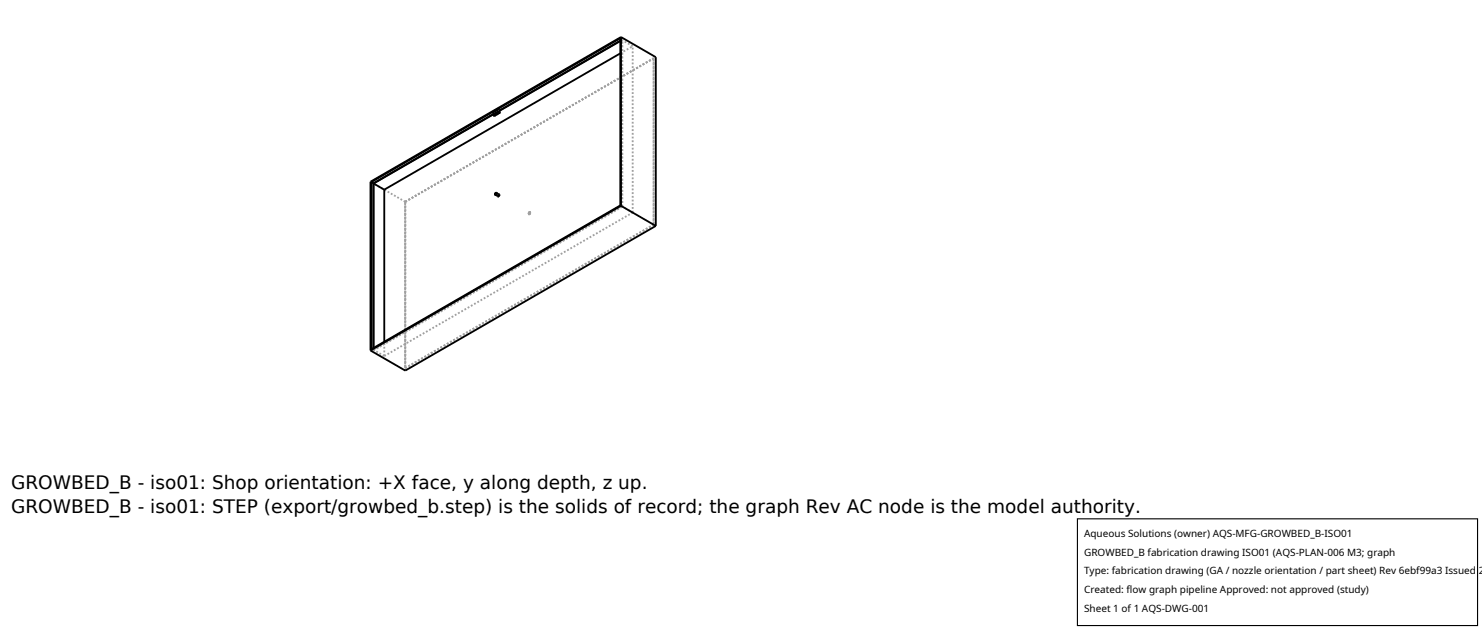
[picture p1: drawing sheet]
<svg xmlns="http://www.w3.org/2000/svg" width="212mm" height="90mm" viewBox="0 0 212 90" stroke-linecap="round" stroke-linejoin="round" font-family="sans-serif">
<defs><g id="words">
<g font-size="2.6">
<text x="1.6" y="69.8">GROWBED_B - iso01: Shop orientation: +X face, y along depth, z up.</text>
<text x="1.6" y="73.3">GROWBED_B - iso01: STEP (export/growbed_b.step) is the solids of record; the graph Rev AC node is the model authority.</text>
</g>
<g font-size="1.4">
<text x="154.8" y="76.6">Aqueous Solutions (owner) AQS-MFG-GROWBED_B-ISO01</text>
<text x="154.8" y="79.3">GROWBED_B fabrication drawing ISO01 (AQS-PLAN-006 M3; graph</text>
<text x="154.8" y="82">Type: fabrication drawing (GA / nozzle orientation / part sheet) Rev 6ebf99a3 Issued 2</text>
<text x="154.8" y="84.7">Created: flow graph pipeline Approved: not approved (study)</text>
<text x="154.8" y="87.4">Sheet 1 of 1 AQS-DWG-001</text>
</g>
</g></defs>
<g fill="none" stroke="#a0a0a0" stroke-width=".26" stroke-dasharray=".3 .3" stroke-linecap="butt">
<path d="M70.5 16.3l.9-.5M70.5 16h.1h.2M70.5 16h.2M70.5 16v.4M70.7 15.9l-.2 .1M70.7 16v-.1M70.7 16v.4M70.8 15.8l.1 .1 .2-.1M70.8 16v-.1M70.8 16v.3M70.8 15.8h.2M70.8 15.8v.5"/>
<path d="M71 15.8h-.2M71 15.8v.5M71.1 15.6l.1 .1 .2-.1M71.1 15.8v.3M71.1 15.6h.2M71.1 15.6v.5M71.3 15.6h-.2M71.3 15.6v.5M88.6 5.8l.3-.2M88.6 5.9l.2-.2M88.6 7.6l1.8-1M88.9 5.6l-.3-.1"/>
<path d="M90.4 6.6l-1.6-.9M93.4 8.3v23.8M93.4 8.3h-.1M57.9 28.8l35.4-20.5M57.9 28.8v23.8M57.9 28.8l35.5-20.5M57.9 28.8l-5-2.9M57.9 28.8l35.8-20.6M70.7 27.8l.4 .2M70.9 27.6l.4 .2M71.1 28l.2-.1M71.3 27.8l-.2 .2"/>
<path d="M71.3 27.8l-.2 .1v.1M71.3 27.9v-.1M75.5 30.6l.2-.2M75.6 30.5l.1-.1M75.7 30.3l-.1 .2M75.7 30.4l-.1 .1M75.7 30.4v-.1M75.7 30.3l-.2 .1v.2M88.8 29.5v-23.8M88.9 29.5v-23.9M88.9 29.5l-.3-.2M90.4 30.4l-1.6-.9"/>
<path d="M90.4 30.4v-23.8M93.3 32.1v-23.8M93.4 32.1h-.1M53.3 50l-.3-.1M53.3 50v-.3M53.3 50l35.6-20.5M53.4 50l35.4-20.5M53.4 50v-.3M54.9 50.8v-2M54.9 50.8l35.5-20.4M54.9 50.8l-1.5-.8M57.9 52.6v-23.8"/>
<path d="M57.9 52.6l35.4-20.5M57.9 52.6l35.5-20.5M57.9 52.9v-24.1"/>
</g>
<g fill="none" stroke="#000" stroke-width=".26">
<path d="M70.5 16.4l.1-.1 .2 .1M70.5 16.4l.1 .1 .2-.1M70.5 16.3l-17.2 9.9M70.5 16.3l-17.1 9.9M70.5 15.9h.3M70.5 15.9v.5M70.5 15.9l-17.5 10.1M70.8 16.2l.3 .1h-.2zM70.8 15.7l.3 .1M70.8 15.7v.7M70.8 15.7l-.3 .2M71.1 16l.3 .1-.3 .1z"/>
<path d="M71.1 15.6h.2l.1 .5M71.1 15.6v.7M71.1 15.6l-.3 .1M71.1 15.6l17.5-10.1v23.8l-35.6 20.6v-23.9M88.6 5.8l-17.2 10M88.6 5.9l-17.2 9.9M88.6 7.6l-33.7 19.5M88.7 5.3l-35.8 20.6v24.1M88.7 5.3l5 2.9v24.1M88.7 5.3v24.1M53 26l.3 .2M53.3 26.2v23.5"/>
<path d="M53.4 26.2v23.5M53.4 26.2l1.5 .9M54.9 27.1v21.7M70.9 27.5l.4 .3v.1l-.2 .1-.4-.2M70.9 27.5v.2l-.2 .1M70.9 27.5l-.2 .1v.2M88.7 29.4l5 2.9M88.7 29.4l-35.8 20.6M93.7 32.3l-35.8 20.6-5-2.9"/>
<circle cx="70.6" cy="16.4" r=".1"/>
<circle cx="70.9" cy="16.2" r=".09"/>
<circle cx="71.2" cy="16.1" r=".1"/>
<circle cx="70.8" cy="27.7" r=".1"/>
</g>
<path d="M153.9 74.1h57.1v15.2h-57.1z" fill="#fff" stroke="#000" stroke-width=".16"/>
<use href="#words"/>
</svg>
